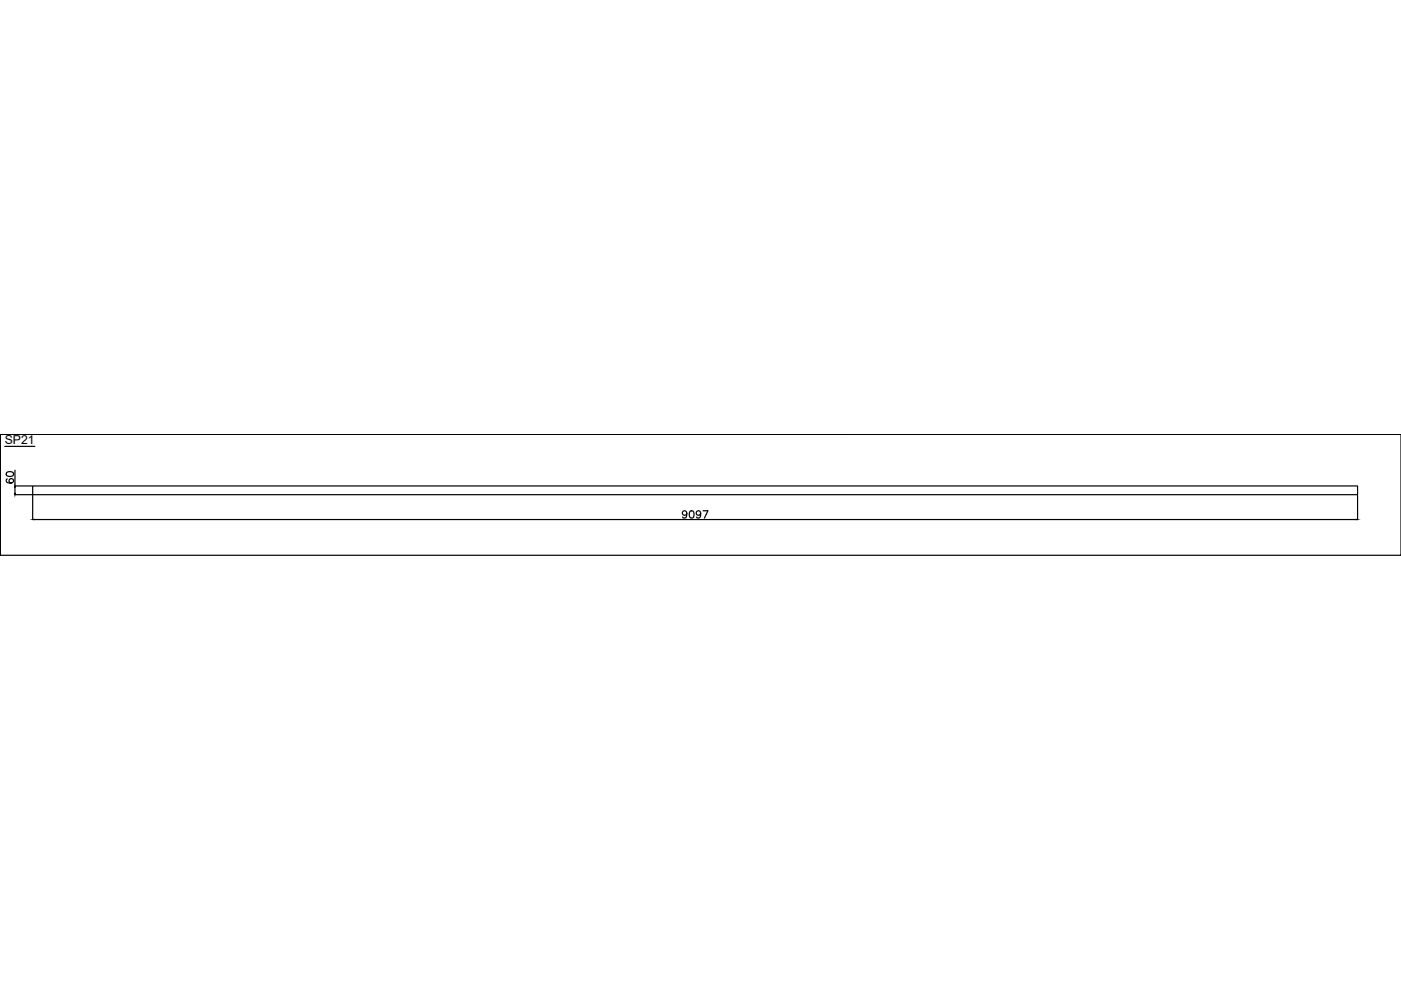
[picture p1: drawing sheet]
<svg xmlns="http://www.w3.org/2000/svg" width="297mm" height="210mm" viewBox="0 0 297 210" stroke-linecap="round" stroke-linejoin="round" font-family="sans-serif">
<defs><g id="words">
<text font-size="2.6" x="1" y="94.1">SP21</text>
</g></defs>
<!-- layer: 0 -->
<g fill="none" stroke="#000" stroke-width=".25">
<path d="M.1 92.1h.1M.1 92.1h296.9v25.6h-296.9zM.1 92.1h178M.1 92.1v25.6M1 94.6h6.4M3.2 99.7v3.3M17.6 92.1h.1M178.1 92.1h.1M1.4 100.2l.6-.2a.66 .66 0 0 1 .9 .6 .89 .89 0 0 1-1.6 0zM1.5 101.5l-.1 .1a.5 .5 0 0 0 .2 .7 .89 .89 0 0 0 1.3-.3 .48 .48 0 0 0-.5-.5 .48 .48 0 0 0-.5 .4 .48 .48 0 0 0 .5 .5M3.1 104.9h3.7M3.1 103h3.7"/>
<path d="M3.2 103.3v1.3M6.9 103h280.9v1.9h-280.9zM6.9 105v5.2M7.2 110.2h280.3M145.6 108.8a.48 .48 0 0 1-.6 .4 .48 .48 0 0 1-.2-.7 .48 .48 0 0 1 .7 0l.1 .3a.72 .72 0 0 1-.6 1l-.3-.2M146.4 108.4a.5 .5 0 0 1 .7 .2l.1 .4a.69 .69 0 0 1-.5 .8h-.1a.99 .99 0 0 1-.2-1.4zM148.6 108.8a.48 .48 0 0 1-.7 .4 .48 .48 0 0 1-.2-.7 .48 .48 0 0 1 .8 0l.1 .3a.72 .72 0 0 1-.6 1l-.3-.2M149.1 108.3h1l-.7 1.5M287.8 105v5.2"/>
</g>
<path d="M3.1 104.6l.1 .3zM3.2 103v.3zM6.9 110.2l.3-.1zM287.5 110.1l.3 .1z" fill="#000" stroke="#000" stroke-width=".21"/>
<use href="#words"/>
</svg>
